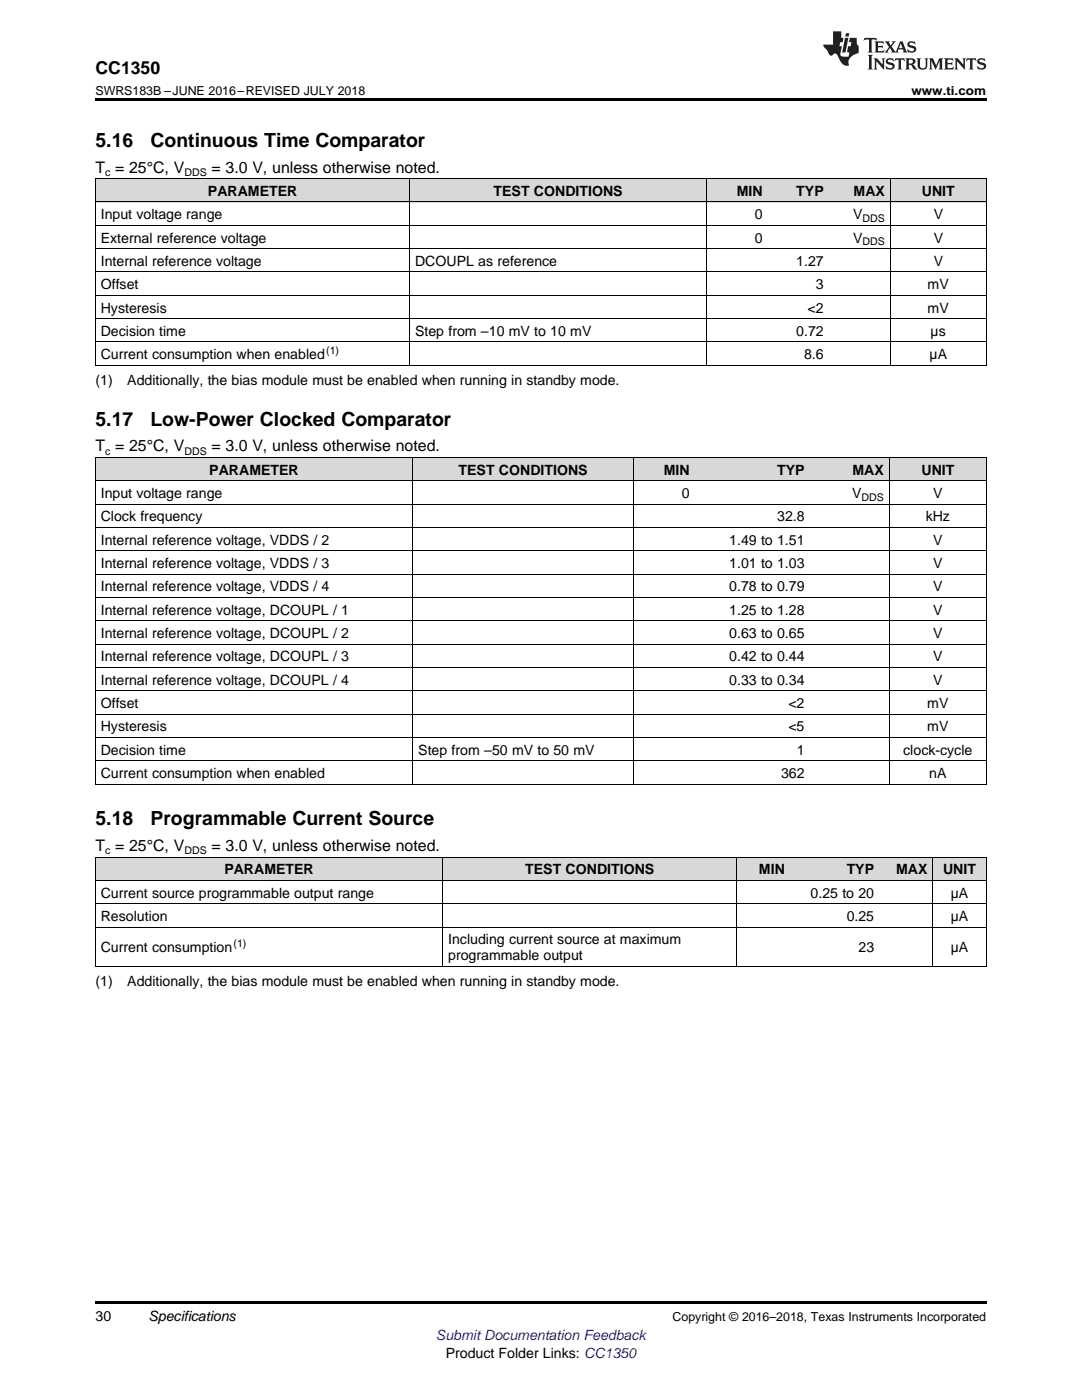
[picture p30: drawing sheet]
<svg xmlns="http://www.w3.org/2000/svg" width="216mm" height="279mm" viewBox="0 0 216 279" stroke-linecap="round" stroke-linejoin="round" font-family="sans-serif">
<defs><g id="words">
<g font-size="3.9">
<text x="19" y="29.3">5.16</text>
<text x="30" y="29.3">Continuous Time Comparator</text>
<text x="19" y="84.9">5.17</text>
<text x="30" y="84.9">Low-Power Clocked Comparator</text>
<text x="19" y="164.7">5.18</text>
<text x="30" y="164.7">Programmable Current Source</text>
</g>
<text font-size="3.5" x="19" y="14.8">CC1350</text>
<g font-size="3.2">
<text x="19" y="34.4">T = 25°C, V</text>
<text x="42.2" y="34.4">= 3.0 V, unless otherwise noted.</text>
<text x="19" y="90.1">T = 25°C, V</text>
<text x="42.2" y="90.1">= 3.0 V, unless otherwise noted.</text>
<text x="19" y="169.8">T = 25°C, V</text>
<text x="42.2" y="169.8">= 3.0 V, unless otherwise noted.</text>
</g>
<g font-size="2.8">
<text x="41.5" y="39.1">PARAMETER</text>
<text x="98.5" y="39.1">TEST CONDITIONS</text>
<text x="147" y="39.1">MIN</text>
<text x="158.9" y="39.1">TYP</text>
<text x="170.3" y="39.1">MAX</text>
<text x="183.9" y="39.1">UNIT</text>
<text x="20.1" y="43.7">Input voltage range</text>
<text x="150.6" y="43.7">0</text>
<text x="170.2" y="43.7">V</text>
<text x="186.3" y="43.7">V</text>
<text x="20.1" y="48.4">External reference voltage</text>
<text x="20.1" y="53.1">Internal reference voltage</text>
<text x="82.8" y="53.1">DCOUPL as reference</text>
<text x="150.6" y="48.4">0</text>
<text x="158.9" y="53.1">1.27</text>
<text x="170.2" y="48.4">V</text>
<text x="186.3" y="48.4">V</text>
<text x="186.3" y="53.1">V</text>
<text x="20.1" y="57.7">Offset</text>
<text x="162.8" y="57.7">3</text>
<text x="185.1" y="57.7">mV</text>
<text x="20.1" y="62.4">Hysteresis</text>
<text x="161.1" y="62.4">&lt;2</text>
<text x="185.1" y="62.4">mV</text>
<text x="20.1" y="67">Decision time</text>
<text x="20.1" y="71.7">Current consumption when enabled</text>
<text x="82.8" y="67">Step from –10 mV to 10 mV</text>
<text x="158.9" y="67">0.72</text>
<text x="160.4" y="71.7">8.6</text>
<text x="185.5" y="71.7">µA</text>
<text x="185.7" y="67">µs</text>
<text x="19" y="76.8">(1)</text>
<text x="25.4" y="76.8">Additionally, the bias module must be enabled when running in standby mode.</text>
<text x="41.8" y="94.8">PARAMETER</text>
<text x="91.5" y="94.8">TEST CONDITIONS</text>
<text x="132.5" y="94.8">MIN</text>
<text x="155.1" y="94.8">TYP</text>
<text x="170.1" y="94.8">MAX</text>
<text x="183.9" y="94.8">UNIT</text>
<text x="20.1" y="99.4">Input voltage range</text>
<text x="136.1" y="99.4">0</text>
<text x="170" y="99.4">V</text>
<text x="186.2" y="99.4">V</text>
<text x="20.1" y="104.1">Clock frequency</text>
<text x="155.1" y="104.1">32.8</text>
<text x="184.7" y="104.1">kHz</text>
<text x="20.1" y="108.7">Internal reference voltage, VDDS / 2</text>
<text x="20.1" y="113.4">Internal reference voltage, VDDS / 3</text>
<text x="145.5" y="108.7">1.49 to 1.51</text>
<text x="145.5" y="113.4">1.01 to 1.03</text>
<text x="186.2" y="108.7">V</text>
<text x="186.2" y="113.4">V</text>
<text x="20.1" y="118">Internal reference voltage, VDDS / 4</text>
<text x="145.5" y="118">0.78 to 0.79</text>
<text x="186.2" y="118">V</text>
<text x="20.1" y="122.7">Internal reference voltage, DCOUPL / 1</text>
<text x="145.5" y="122.7">1.25 to 1.28</text>
<text x="186.2" y="122.7">V</text>
<text x="20.1" y="127.4">Internal reference voltage, DCOUPL / 2</text>
<text x="145.5" y="127.4">0.63 to 0.65</text>
<text x="186.2" y="127.4">V</text>
<text x="20.1" y="132">Internal reference voltage, DCOUPL / 3</text>
<text x="20.1" y="136.7">Internal reference voltage, DCOUPL / 4</text>
<text x="145.5" y="132">0.42 to 0.44</text>
<text x="145.5" y="136.7">0.33 to 0.34</text>
<text x="186.2" y="132">V</text>
<text x="186.2" y="136.7">V</text>
<text x="20.1" y="141.3">Offset</text>
<text x="157.3" y="141.3">&lt;2</text>
<text x="185" y="141.3">mV</text>
<text x="20.1" y="146">Hysteresis</text>
<text x="157.3" y="146">&lt;5</text>
<text x="185" y="146">mV</text>
<text x="20.1" y="150.6">Decision time</text>
<text x="20.1" y="155.3">Current consumption when enabled</text>
<text x="83.5" y="150.6">Step from –50 mV to 50 mV</text>
<text x="155.9" y="155.3">362</text>
<text x="159" y="150.6">1</text>
<text x="180.2" y="150.6">clock-cycle</text>
<text x="185.4" y="155.3">nA</text>
<text x="20.1" y="179.1">Current source programmable output range</text>
<text x="44.8" y="174.5">PARAMETER</text>
<text x="104.8" y="174.5">TEST CONDITIONS</text>
<text x="151.4" y="174.5">MIN</text>
<text x="161.7" y="179.1">0.25 to 20</text>
<text x="168.9" y="174.5">TYP</text>
<text x="178.8" y="174.5">MAX</text>
<text x="188.2" y="174.5">UNIT</text>
<text x="189.7" y="179.1">µA</text>
<text x="20.1" y="183.8">Resolution</text>
<text x="168.9" y="183.8">0.25</text>
<text x="189.7" y="183.8">µA</text>
<text x="20.1" y="190">Current consumption</text>
<text x="89.4" y="188.5">Including current source at maximum</text>
<text x="89.4" y="191.6">programmable output</text>
<text x="171.3" y="190">23</text>
<text x="189.7" y="190">µA</text>
<text x="19" y="196.8">(1)</text>
<text x="25.4" y="196.8">Additionally, the bias module must be enabled when running in standby mode.</text>
<text x="19" y="263.6">30</text>
<text x="29.6" y="263.6">Specifications</text>
<text x="88.9" y="270.9">Product Folder Links: CC1350</text>
</g>
<text font-size="2.8" fill="#00f" x="87" y="267.4">Submit Documentation Feedback</text>
<g font-size="2.5">
<text x="19" y="19">SWRS183B –JUNE 2016–REVISED JULY 2018</text>
<text x="181.9" y="19">www.ti.com</text>
<text x="134.2" y="263.6">Copyright © 2016–2018, Texas Instruments Incorporated</text>
</g>
<g font-size="2.1">
<text x="21" y="35.1">c</text>
<text x="36.8" y="35.1">DDS</text>
<text x="172.1" y="44.3">DDS</text>
<text x="172.1" y="49">DDS</text>
<text x="65.1" y="70.6">(1)</text>
<text x="21" y="90.7">c</text>
<text x="36.8" y="90.7">DDS</text>
<text x="171.9" y="100">DDS</text>
<text x="21" y="170.5">c</text>
<text x="36.8" y="170.5">DDS</text>
<text x="46.6" y="188.9">(1)</text>
</g>
</g></defs>
<g fill="#d8d8d8">
<path d="M19 171.1h69.4v4.7h-69.4z"/>
<path d="M88.4 171.1h58.6v4.7h-58.6z"/>
<path d="M147 171.1h10.7v4.7h-10.7z"/>
<path d="M157.7 171.1h17.8v4.7h-17.8z"/>
<path d="M175.5 171.1h10.7v4.7h-10.7z"/>
<path d="M186.2 171.1h10.6v4.7h-10.6z"/>
<path d="M19 91.4h63.4v4.6h-63.4z"/>
<path d="M82.4 91.4h44v4.6h-44z"/>
<path d="M126.4 91.4h12.3v4.6h-12.3z"/>
<path d="M138.7 91.4h22.9v4.6h-22.9z"/>
<path d="M161.6 91.4h15.9v4.6h-15.9z"/>
<path d="M177.5 91.4h19.3v4.6h-19.3z"/>
<path d="M19 35.7h62.8v4.7h-62.8z"/>
<path d="M81.8 35.7h59.2v4.7h-59.2z"/>
<path d="M141 35.7h12.2v4.7h-12.2z"/>
<path d="M153.2 35.7h12.3v4.7h-12.3z"/>
<path d="M165.5 35.7h12.2v4.7h-12.2z"/>
<path d="M177.7 35.7h19.1v4.7h-19.1z"/>
</g>
<path d="M19 19.5h177.8v.5h-177.8zM19 259.7h177.8v.5h-177.8z" fill="#000"/>
<g fill="none" stroke="#000" stroke-width=".2">
<path d="M19 35.6h177.8M19.1 35.7v37.3M81.7 35.7v37.3M141 35.7v37.3M177.6 35.7v37.3M196.8 35.7v37.3M19 58.9h177.8M19 54.3h177.8M19 49.6h177.8M19 45h177.8M19 40.3h177.8M19 72.9h177.8"/>
<path d="M19 68.2h177.8M19 63.6h177.8M19 96h177.8M19 91.3h177.8M19.1 91.4v65.2M82.4 91.4v65.2M126.3 91.4v65.2M177.4 91.4v65.2M196.8 91.4v65.2M19 119.3h177.8M19 114.6h177.8M19 109.9h177.8"/>
<path d="M19 105.3h177.8M19 100.6h177.8M19 137.9h177.8M19 133.2h177.8M19 128.6h177.8M19 123.9h177.8M19 156.5h177.8M19 151.9h177.8M19 147.2h177.8M19 142.5h177.8M19 175.7h177.8M19 171h177.8"/>
<path d="M19.1 171.1v21.8M88.3 171.1v21.8M147 171.1v21.8M186.1 171.1v21.8M196.8 171.1v21.8M19 192.8h177.8M19 185h177.8M19 180.4h177.8"/>
</g>
<g fill="#231f20">
<path d="M172.5 7.6l-.1 .5 .4-.2h.6v.1v2.1l-.2 .4h.9l-.2-.4v-2.1l.1-.1h.5l.5 .2-.2-.5zM174.5 8.3l.2 .3v1.5l-.2 .4h1.8l.2-.6a1.04 1.04 0 0 1-1.3 .2v-.7h.6l.3 .2v-.6l-.3 .2h-.6v-.6l.8-.1 .4 .3-.2-.5zM176.5 8.3l.9 1.1-.9 1.1h.8l-.2-.2 .4-.7 .5 .7-.2 .2h1.5l-.2-.2 .2-.4h.9l.1 .4-.2 .2h1l-.3-.3-.7-1.9h-.5l-.9 2-.8-1 .9-1h-.8l.1 .3-.4 .5-.3-.6 .1-.2zM179.7 8.6l.4 1h-.7zM181.3 8.4a.63 .63 0 0 0-.2 .7 .63 .63 0 0 0 .6 .4l.6 .2 .1 .2a.75 .75 0 0 1-.7 .4 .75 .75 0 0 1-.6-.5l.1 .7 .1-.1a1.11 1.11 0 0 0 1.5-.6 1.13 1.13 0 0 0-1.2-.8l-.1-.4a1.04 1.04 0 0 1 1.2 .2l-.2-.5-.2 .1-.4-.2zM173.2 10.9l.2 .4v2.2l-.2 .4h1l-.3-.4v-2.2l.3-.4zM174.3 11.6l.3 .4v1.5l-.3 .4h.8l-.2-.4v-1.3l1.5 1.7v-1.9l.2-.4h-.7l.2 .4v.9l-1.1-1.3zM177 11.8a.62 .62 0 0 0-.2 .7 .62 .62 0 0 0 .6 .4l.6 .1 .1 .3a.76 .76 0 0 1-.7 .3 .76 .76 0 0 1-.7-.4l.2 .7 .1-.1a1.11 1.11 0 0 0 1.5-.6 1.13 1.13 0 0 0-1.2-.8l-.1-.4a1.04 1.04 0 0 1 1.2 .2l-.2-.6-.2 .1-.5-.1zM178.7 11.6l-.2 .6a.61 .61 0 0 1 .8-.3v1.6l-.2 .4h.9l-.2-.4v-1.6a.63 .63 0 0 1 .7 .3l-.1-.6zM180.6 11.6l.3 .4v1.5l-.3 .4h1l-.2-.2-.1-.8 .6 .2a.76 .76 0 0 0 1.2 .7l-1-1a.58 .58 0 0 0 .6-.5 .58 .58 0 0 0-.5-.6zM181.4 11.9h.1a.45 .45 0 0 1 .5 .1 .45 .45 0 0 1 .1 .5l-.8 .2zM182.9 11.6l.2 .2a2.17 2.17 0 0 0 .3 1.9 .99 .99 0 0 0 1.6-.6v-1.1l.2-.4h-.7l.2 .2a1.92 1.92 0 0 1-.2 1.8 .6 .6 0 0 1-.9-.5v-1.1l.2-.4zM185.4 11.6l.2 .4v1.5l-.2 .4h.7l-.2-.4v-1.4l.8 1.8 .8-1.8v1.4l-.2 .4h.9l-.2-.4v-1.5l.2-.4h-.8l-.6 1.5-.6-1.5zM188.4 11.6l.2 .4v1.5l-.2 .4h1.8l.1-.6a1.04 1.04 0 0 1-1.2 .1v-.6h.5l.4 .2v-.6l-.4 .2h-.5v-.7h.8l.3 .3-.1-.6zM190.5 11.6l.2 .4v1.5l-.2 .4h.7l-.2-.4v-1.3l1.5 1.7v-1.9l.2-.4h-.7l.2 .4v.9l-1.1-1.3zM192.9 11.6l-.1 .6a.61 .61 0 0 1 .7-.3l.1 1.6-.3 .4h1l-.3-.4 .1-1.6a.63 .63 0 0 1 .7 .3l-.1-.6zM195.2 11.8a.62 .62 0 0 0-.2 .7 .62 .62 0 0 0 .6 .4l.6 .1 .1 .3a.76 .76 0 0 1-.7 .3 .76 .76 0 0 1-.6-.4l.1 .7 .1-.1a1.11 1.11 0 0 0 1.6-.6 1.13 1.13 0 0 0-1.3-.8l-.1-.4a1.04 1.04 0 0 1 1.2 .2l-.1-.6-.2 .1-.5-.1z"/>
<path d="M166.2 6.3v2.6h-1.9v.4l.8 .9a.91 .91 0 0 0 1 .8 .56 .56 0 0 1 .5-.3 .56 .56 0 0 1 .5 .3l.4 .8a1.53 1.53 0 0 0 1.9 1.2 1.54 1.54 0 0 1 1-2.1l.9-.3v-1.4a1.52 1.52 0 0 1-.4-1.6h-1.3l-.2 .8h.5l-.2 .8h-.5l-.1 1v.2l.4 .1-.2 .8a1.93 1.93 0 0 1-1.6-.3l.3-1.8h-.5l.2-.8h.4l.2-.8h-.4v-1.3zM168.6 7.6l-.6 2.9h.7l.6-2.9zM168.8 6.6l-.1 .7h.6l.2-.7z"/>
</g>
<use href="#words"/>
</svg>
